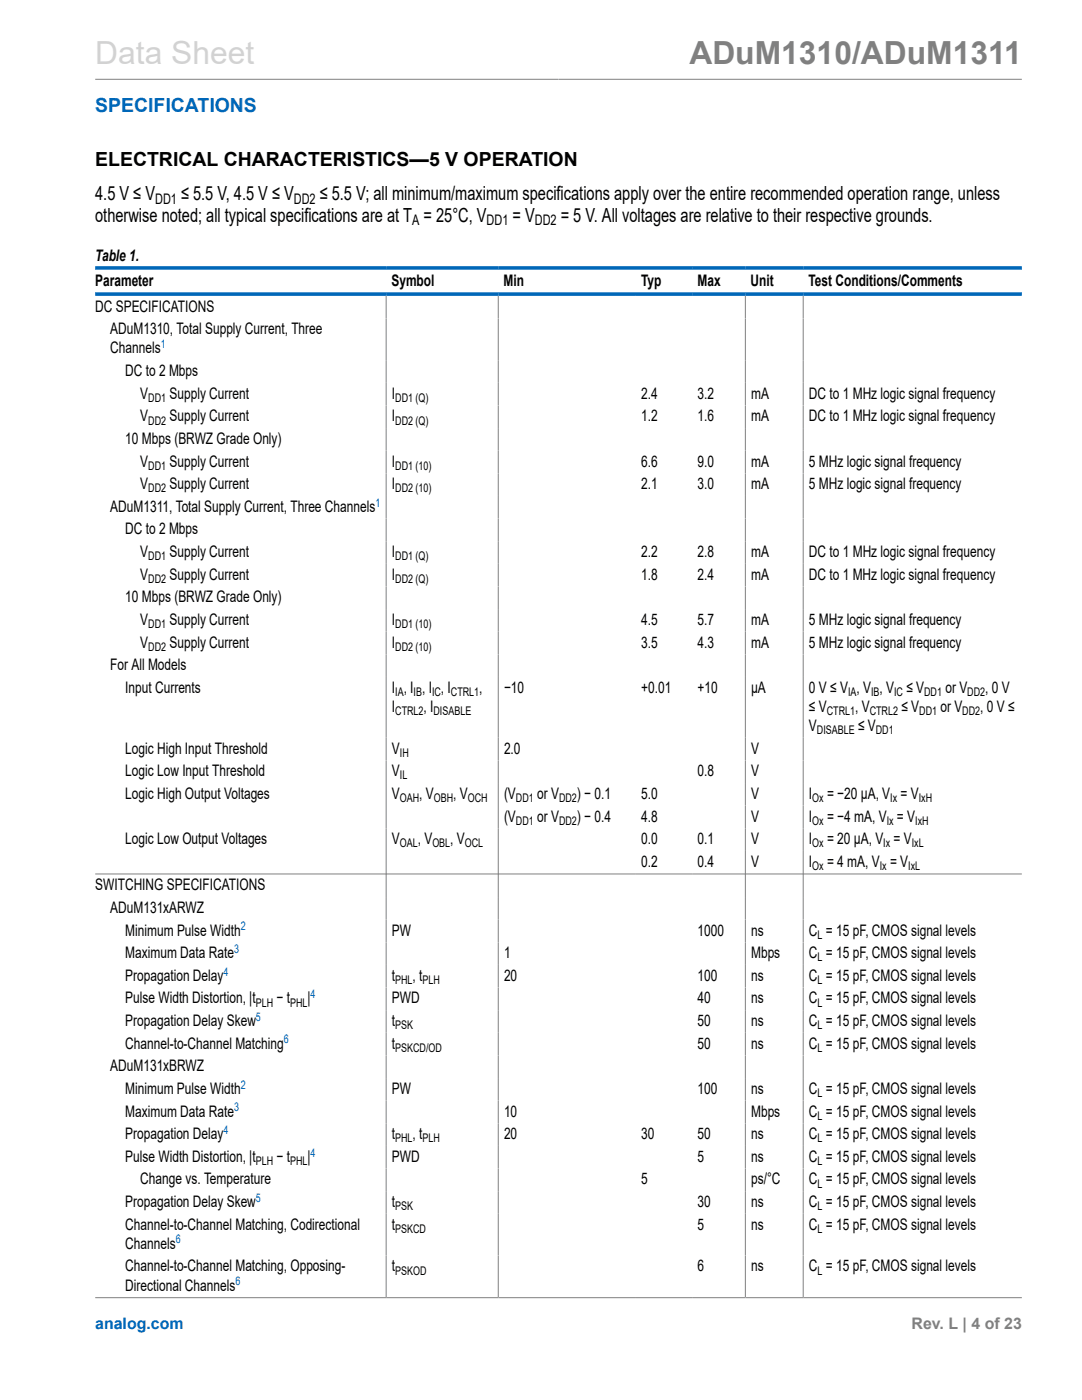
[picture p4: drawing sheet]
<svg xmlns="http://www.w3.org/2000/svg" width="216mm" height="279mm" viewBox="0 0 216 279" stroke-linecap="round" stroke-linejoin="round" font-family="sans-serif">
<defs><g id="words">
<text font-size="6.3" fill="#d3d3d3" x="19" y="12.7">Data Sheet</text>
<text font-size="6.3" fill="#808080" x="137.6" y="12.7">ADuM1310/ADuM1311</text>
<text font-size="3.9" fill="#0067b8" x="19" y="22.3">SPECIFICATIONS</text>
<g font-size="3.9">
<text x="19" y="33.2">ELECTRICAL CHARACTERISTICS—5 V OPERATION</text>
<text x="19" y="40">4.5 V ≤ V</text>
<text x="36.1" y="40">≤ 5.5 V, 4.5 V ≤ V</text>
<text x="63.8" y="40">≤ 5.5 V; all minimum/maximum specifications apply over the entire recommended operation range, unless</text>
<text x="19" y="44.2">otherwise noted; all typical specifications are at T = 25°C, V</text>
<text x="102.3" y="44.2">= V</text>
<text x="111.9" y="44.2">= 5 V. All voltages are relative to their respective grounds.</text>
</g>
<g font-size="3.2">
<text x="19" y="52.1">Table 1.</text>
<text x="19" y="57">Parameter</text>
<text x="78.1" y="57">Symbol</text>
<text x="100.5" y="57">Min</text>
<text x="128" y="57">Typ</text>
<text x="139.2" y="57">Max</text>
<text x="149.8" y="57">Unit</text>
<text x="161.3" y="57">Test Conditions/Comments</text>
<text x="19" y="62.2">DC SPECIFICATIONS</text>
<text x="22" y="66.7">ADuM1310, Total Supply Current, Three</text>
<text x="22" y="70.5">Channels</text>
<text x="25" y="75.1">DC to 2 Mbps</text>
<text x="28" y="79.6">V</text>
<text x="33.8" y="79.6">Supply Current</text>
<text x="78.2" y="79.6">I</text>
<text x="128" y="79.6">2.4</text>
<text x="139.2" y="79.6">3.2</text>
<text x="149.9" y="79.6">mA</text>
<text x="161.4" y="79.6">DC to 1 MHz logic signal frequency</text>
<text x="25" y="88.6">10 Mbps (BRWZ Grade Only)</text>
<text x="28" y="84.1">V</text>
<text x="33.8" y="84.1">Supply Current</text>
<text x="78.2" y="84.1">I</text>
<text x="128" y="84.1">1.2</text>
<text x="139.2" y="84.1">1.6</text>
<text x="149.9" y="84.1">mA</text>
<text x="161.4" y="84.1">DC to 1 MHz logic signal frequency</text>
<text x="28" y="93.1">V</text>
<text x="33.8" y="93.1">Supply Current</text>
<text x="78.2" y="93.1">I</text>
<text x="128" y="93.1">6.6</text>
<text x="139.2" y="93.1">9.0</text>
<text x="149.9" y="93.1">mA</text>
<text x="161.4" y="93.1">5 MHz logic signal frequency</text>
<text x="28" y="97.6">V</text>
<text x="33.8" y="97.6">Supply Current</text>
<text x="78.2" y="97.6">I</text>
<text x="128" y="97.6">2.1</text>
<text x="139.2" y="97.6">3.0</text>
<text x="149.9" y="97.6">mA</text>
<text x="161.4" y="97.6">5 MHz logic signal frequency</text>
<text x="22" y="102.2">ADuM1311, Total Supply Current, Three Channels</text>
<text x="25" y="106.7">DC to 2 Mbps</text>
<text x="28" y="111.2">V</text>
<text x="33.8" y="111.2">Supply Current</text>
<text x="78.2" y="111.2">I</text>
<text x="128" y="111.2">2.2</text>
<text x="139.2" y="111.2">2.8</text>
<text x="149.9" y="111.2">mA</text>
<text x="161.4" y="111.2">DC to 1 MHz logic signal frequency</text>
<text x="28" y="115.7">V</text>
<text x="33.8" y="115.7">Supply Current</text>
<text x="78.2" y="115.7">I</text>
<text x="128" y="115.7">1.8</text>
<text x="139.2" y="115.7">2.4</text>
<text x="149.9" y="115.7">mA</text>
<text x="161.4" y="115.7">DC to 1 MHz logic signal frequency</text>
<text x="25" y="120.2">10 Mbps (BRWZ Grade Only)</text>
<text x="28" y="124.7">V</text>
<text x="33.8" y="124.7">Supply Current</text>
<text x="78.2" y="124.7">I</text>
<text x="128" y="124.7">4.5</text>
<text x="139.2" y="124.7">5.7</text>
<text x="149.9" y="124.7">mA</text>
<text x="161.4" y="124.7">5 MHz logic signal frequency</text>
<text x="28" y="129.2">V</text>
<text x="33.8" y="129.2">Supply Current</text>
<text x="78.2" y="129.2">I</text>
<text x="128" y="129.2">3.5</text>
<text x="139.2" y="129.2">4.3</text>
<text x="149.9" y="129.2">mA</text>
<text x="161.4" y="129.2">5 MHz logic signal frequency</text>
<text x="22" y="133.8">For All Models</text>
<text x="25" y="138.3">Input Currents</text>
<text x="78.2" y="138.3">I , I , I , I</text>
<text x="78.2" y="142.1">I</text>
<text x="84.5" y="142.1">, I</text>
<text x="95.6" y="138.3">,</text>
<text x="100.6" y="138.3">−10</text>
<text x="128" y="138.3">+0.01</text>
<text x="139.2" y="138.3">+10</text>
<text x="149.9" y="138.3">µA</text>
<text x="161.4" y="138.3">0 V ≤ V , V , V</text>
<text x="161.4" y="142.1">≤ V</text>
<text x="170.6" y="142.1">, V</text>
<text x="179.9" y="142.1">≤ V</text>
<text x="180.9" y="138.3">≤ V</text>
<text x="187.7" y="142.1">or V</text>
<text x="188.6" y="138.3">or V</text>
<text x="195.6" y="142.1">, 0 V ≤</text>
<text x="196.6" y="138.3">, 0 V</text>
<text x="161.4" y="145.9">V</text>
<text x="171.2" y="145.9">≤ V</text>
<text x="25" y="150.4">Logic High Input Threshold</text>
<text x="25" y="154.9">Logic Low Input Threshold</text>
<text x="78.2" y="150.4">V</text>
<text x="78.2" y="154.9">V</text>
<text x="100.6" y="150.4">2.0</text>
<text x="139.2" y="154.9">0.8</text>
<text x="149.9" y="150.4">V</text>
<text x="149.9" y="154.9">V</text>
<text x="25" y="159.4">Logic High Output Voltages</text>
<text x="78.2" y="159.4">V</text>
<text x="83.7" y="159.4">, V</text>
<text x="90.4" y="159.4">, V</text>
<text x="100.6" y="159.4">(V</text>
<text x="107.2" y="159.4">or V</text>
<text x="115.1" y="159.4">) − 0.1</text>
<text x="128" y="159.4">5.0</text>
<text x="149.9" y="159.4">V</text>
<text x="161.4" y="159.4">I</text>
<text x="165" y="159.4">= −20 µA, V = V</text>
<text x="100.6" y="164">(V</text>
<text x="107.2" y="164">or V</text>
<text x="115.1" y="164">) − 0.4</text>
<text x="128" y="164">4.8</text>
<text x="149.9" y="164">V</text>
<text x="161.4" y="164">I</text>
<text x="165" y="164">= −4 mA, V = V</text>
<text x="25" y="168.5">Logic Low Output Voltages</text>
<text x="78.2" y="168.5">V</text>
<text x="83.4" y="168.5">, V</text>
<text x="89.8" y="168.5">, V</text>
<text x="128" y="168.5">0.0</text>
<text x="128" y="173">0.2</text>
<text x="139.2" y="168.5">0.1</text>
<text x="139.2" y="173">0.4</text>
<text x="149.9" y="168.5">V</text>
<text x="149.9" y="173">V</text>
<text x="161.4" y="168.5">I</text>
<text x="161.4" y="173">I</text>
<text x="165" y="168.5">= 20 µA, V = V</text>
<text x="165" y="173">= 4 mA, V = V</text>
<text x="19" y="177.7">SWITCHING SPECIFICATIONS</text>
<text x="22" y="182.2">ADuM131xARWZ</text>
<text x="25" y="191.2">Maximum Data Rate</text>
<text x="25" y="186.7">Minimum Pulse Width</text>
<text x="78.2" y="186.7">PW</text>
<text x="100.6" y="191.2">1</text>
<text x="139.2" y="186.7">1000</text>
<text x="149.9" y="191.2">Mbps</text>
<text x="149.9" y="186.7">ns</text>
<text x="161.4" y="191.2">C = 15 pF, CMOS signal levels</text>
<text x="161.4" y="186.7">C = 15 pF, CMOS signal levels</text>
<text x="25" y="195.7">Propagation Delay</text>
<text x="78.2" y="195.7">t</text>
<text x="82.3" y="195.7">, t</text>
<text x="100.6" y="195.7">20</text>
<text x="139.2" y="195.7">100</text>
<text x="149.9" y="195.7">ns</text>
<text x="161.4" y="195.7">C = 15 pF, CMOS signal levels</text>
<text x="25" y="200.3">Pulse Width Distortion, |t</text>
<text x="55.2" y="200.3">− t</text>
<text x="61.4" y="200.3">|</text>
<text x="78.2" y="200.3">PWD</text>
<text x="139.2" y="200.3">40</text>
<text x="149.9" y="200.3">ns</text>
<text x="161.4" y="200.3">C = 15 pF, CMOS signal levels</text>
<text x="25" y="209.3">Channel-to-Channel Matching</text>
<text x="25" y="204.8">Propagation Delay Skew</text>
<text x="78.2" y="204.8">t</text>
<text x="78.2" y="209.3">t</text>
<text x="139.2" y="204.8">50</text>
<text x="139.2" y="209.3">50</text>
<text x="149.9" y="204.8">ns</text>
<text x="149.9" y="209.3">ns</text>
<text x="161.4" y="204.8">C = 15 pF, CMOS signal levels</text>
<text x="161.4" y="209.3">C = 15 pF, CMOS signal levels</text>
<text x="22" y="213.8">ADuM131xBRWZ</text>
<text x="25" y="218.3">Minimum Pulse Width</text>
<text x="78.2" y="218.3">PW</text>
<text x="139.2" y="218.3">100</text>
<text x="149.9" y="218.3">ns</text>
<text x="161.4" y="218.3">C = 15 pF, CMOS signal levels</text>
<text x="25" y="227.4">Propagation Delay</text>
<text x="25" y="222.8">Maximum Data Rate</text>
<text x="78.2" y="227.4">t</text>
<text x="82.3" y="227.4">, t</text>
<text x="100.6" y="227.4">20</text>
<text x="100.6" y="222.8">10</text>
<text x="128" y="227.4">30</text>
<text x="139.2" y="227.4">50</text>
<text x="149.9" y="227.4">ns</text>
<text x="149.9" y="222.8">Mbps</text>
<text x="161.4" y="227.4">C = 15 pF, CMOS signal levels</text>
<text x="161.4" y="222.8">C = 15 pF, CMOS signal levels</text>
<text x="25" y="231.9">Pulse Width Distortion, |t</text>
<text x="55.2" y="231.9">− t</text>
<text x="61.4" y="231.9">|</text>
<text x="78.2" y="231.9">PWD</text>
<text x="139.2" y="231.9">5</text>
<text x="149.9" y="231.9">ns</text>
<text x="161.4" y="231.9">C = 15 pF, CMOS signal levels</text>
<text x="28" y="236.4">Change vs. Temperature</text>
<text x="128" y="236.4">5</text>
<text x="149.9" y="236.4">ps/°C</text>
<text x="161.4" y="236.4">C = 15 pF, CMOS signal levels</text>
<text x="25" y="240.9">Propagation Delay Skew</text>
<text x="25" y="245.4">Channel-to-Channel Matching, Codirectional</text>
<text x="78.2" y="245.4">t</text>
<text x="78.2" y="240.9">t</text>
<text x="139.2" y="240.9">30</text>
<text x="139.2" y="245.4">5</text>
<text x="149.9" y="240.9">ns</text>
<text x="149.9" y="245.4">ns</text>
<text x="161.4" y="240.9">C = 15 pF, CMOS signal levels</text>
<text x="161.4" y="245.4">C = 15 pF, CMOS signal levels</text>
<text x="25" y="249.2">Channels</text>
<text x="25" y="257.5">Directional Channels</text>
<text x="25" y="253.7">Channel-to-Channel Matching, Opposing-</text>
<text x="78.2" y="253.7">t</text>
<text x="139.2" y="253.7">6</text>
<text x="149.9" y="253.7">ns</text>
<text x="161.4" y="253.7">C = 15 pF, CMOS signal levels</text>
</g>
<text font-size="3.2" fill="#0067b8" x="19" y="265.3">analog.com</text>
<text font-size="3.2" fill="#808080" x="181.9" y="265.3">Rev. L | 4 of 23</text>
<g font-size="2.9">
<text x="31" y="40.8">DD1</text>
<text x="58.6" y="40.8">DD2</text>
<text x="82.3" y="45">A</text>
<text x="97.1" y="45">DD1</text>
<text x="106.7" y="45">DD2</text>
</g>
<g font-size="2.4" fill="#0067b8">
<text x="32.1" y="69.5">1</text>
<text x="74.9" y="101.1">1</text>
<text x="48" y="185.7">2</text>
<text x="46.7" y="190.2">3</text>
<text x="44.6" y="194.7">4</text>
<text x="51.1" y="203.7">5</text>
<text x="62" y="199.2">4</text>
<text x="56.6" y="208.2">6</text>
<text x="46.7" y="221.8">3</text>
<text x="48" y="217.3">2</text>
<text x="44.6" y="226.3">4</text>
<text x="62" y="230.8">4</text>
<text x="51.1" y="239.8">5</text>
<text x="35.1" y="248.2">6</text>
<text x="47" y="256.5">6</text>
</g>
<g font-size="2.4">
<text x="29.6" y="80.2">DD1</text>
<text x="78.9" y="80.2">DD1 (Q)</text>
<text x="29.6" y="84.7">DD2</text>
<text x="78.9" y="84.7">DD2 (Q)</text>
<text x="29.6" y="93.8">DD1</text>
<text x="78.9" y="93.8">DD1 (10)</text>
<text x="29.6" y="98.3">DD2</text>
<text x="78.9" y="98.3">DD2 (10)</text>
<text x="29.6" y="111.8">DD1</text>
<text x="78.9" y="111.8">DD1 (Q)</text>
<text x="29.6" y="116.3">DD2</text>
<text x="78.9" y="116.3">DD2 (Q)</text>
<text x="29.6" y="125.4">DD1</text>
<text x="78.9" y="125.4">DD1 (10)</text>
<text x="29.6" y="129.9">DD2</text>
<text x="78.9" y="129.9">DD2 (10)</text>
<text x="78.9" y="142.7">CTRL2</text>
<text x="78.9" y="138.9">IA</text>
<text x="82.5" y="138.9">IB</text>
<text x="86.2" y="138.9">IC</text>
<text x="86.5" y="142.7">DISABLE</text>
<text x="90" y="138.9">CTRL1</text>
<text x="165" y="142.7">CTRL1</text>
<text x="169.2" y="138.9">IA</text>
<text x="173.5" y="142.7">CTRL2</text>
<text x="173.8" y="138.9">IB</text>
<text x="178.4" y="138.9">IC</text>
<text x="183.4" y="142.7">DD1</text>
<text x="184.4" y="138.9">DD1</text>
<text x="192" y="142.7">DD2</text>
<text x="193" y="138.9">DD2</text>
<text x="163" y="146.5">DISABLE</text>
<text x="174.8" y="146.5">DD1</text>
<text x="79.8" y="155.6">IL</text>
<text x="79.8" y="151">IH</text>
<text x="79.8" y="160.1">OAH</text>
<text x="86.6" y="160.1">OBH</text>
<text x="93.3" y="160.1">OCH</text>
<text x="102.9" y="160.1">DD1</text>
<text x="111.6" y="160.1">DD2</text>
<text x="162.1" y="160.1">Ox</text>
<text x="177.6" y="160.1">Ix</text>
<text x="183.3" y="160.1">IxH</text>
<text x="103" y="164.6">DD1</text>
<text x="111.6" y="164.6">DD2</text>
<text x="162.1" y="164.6">Ox</text>
<text x="176.9" y="164.6">Ix</text>
<text x="182.6" y="164.6">IxH</text>
<text x="79.8" y="169.1">OAL</text>
<text x="86.3" y="169.1">OBL</text>
<text x="92.8" y="169.1">OCL</text>
<text x="162.1" y="169.1">Ox</text>
<text x="162.1" y="173.6">Ox</text>
<text x="175.5" y="173.6">Ix</text>
<text x="176.3" y="169.1">Ix</text>
<text x="181.2" y="173.6">IxL</text>
<text x="181.9" y="169.1">IxL</text>
<text x="163.1" y="187.3">L</text>
<text x="163.1" y="191.9">L</text>
<text x="78.9" y="196.4">PHL</text>
<text x="84.3" y="196.4">PLH</text>
<text x="163.1" y="196.4">L</text>
<text x="51" y="200.9">PLH</text>
<text x="57.9" y="200.9">PHL</text>
<text x="163.1" y="200.9">L</text>
<text x="78.9" y="209.9">PSKCD/OD</text>
<text x="78.9" y="205.4">PSK</text>
<text x="163.1" y="205.4">L</text>
<text x="163.1" y="209.9">L</text>
<text x="163.1" y="219">L</text>
<text x="78.9" y="228">PHL</text>
<text x="84.3" y="228">PLH</text>
<text x="163.1" y="223.5">L</text>
<text x="163.1" y="228">L</text>
<text x="51" y="232.5">PLH</text>
<text x="57.9" y="232.5">PHL</text>
<text x="163.1" y="232.5">L</text>
<text x="163.1" y="237">L</text>
<text x="78.9" y="241.5">PSK</text>
<text x="163.1" y="241.5">L</text>
<text x="78.9" y="246">PSKCD</text>
<text x="163.1" y="246">L</text>
<text x="78.9" y="254.4">PSKOD</text>
<text x="163.1" y="254.4">L</text>
</g>
</g></defs>
<path d="M19 15.8h184.9M77.1 59v199.9M99.4 59v199.9M148.7 59v199.9M160.3 59v199.9M203.9 174.4h-184.9M19 259h184.9" fill="none" stroke="#808080" stroke-width=".2"/>
<path d="M19 53.5h184.9M19 58.7h184.9" fill="none" stroke="#0067b8" stroke-width=".71"/>
<use href="#words"/>
</svg>
